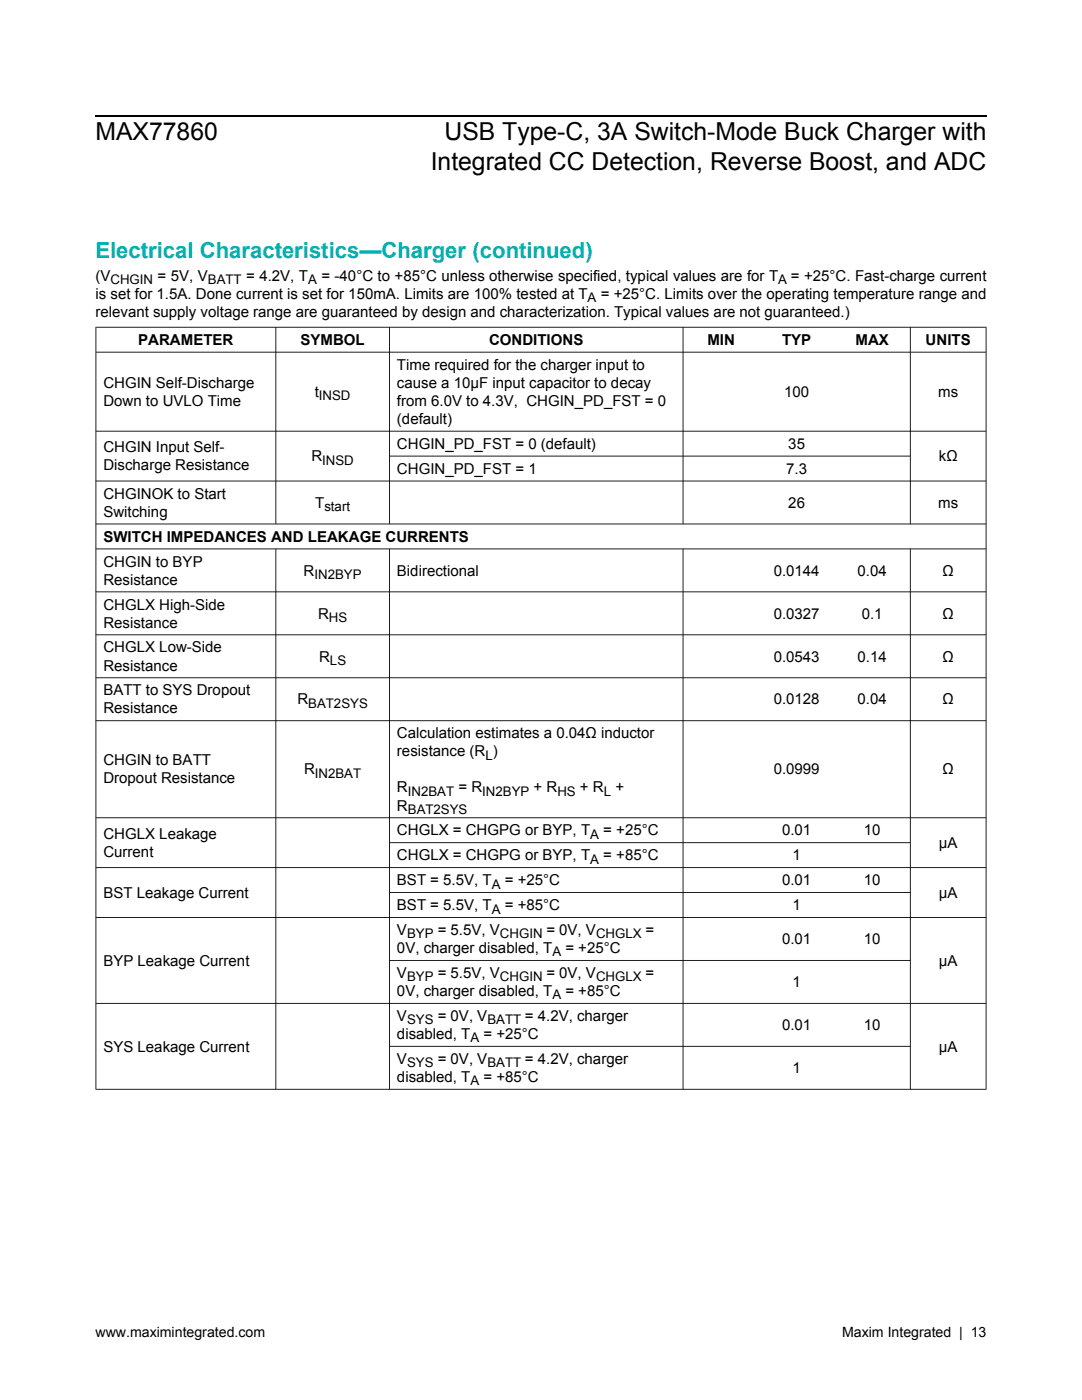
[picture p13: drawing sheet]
<svg xmlns="http://www.w3.org/2000/svg" width="216mm" height="279mm" viewBox="0 0 216 279" stroke-linecap="round" stroke-linejoin="round" font-family="sans-serif">
<defs><g id="words">
<g font-size="4.9">
<text x="19" y="27.9">MAX77860</text>
<text x="88.7" y="27.9">USB Type-C, 3A Switch-Mode Buck Charger with</text>
<text x="85.9" y="33.9">Integrated CC Detection, Reverse Boost, and ADC</text>
</g>
<text font-size="4.4" fill="#00b1b0" x="19" y="51.4">Electrical Characteristics—Charger (continued)</text>
<g font-size="3">
<text x="19" y="56.1">(V</text>
<text x="19" y="59.7">is set for 1.5A. Done current is set for 150mA. Limits are 100% tested at T</text>
<text x="19" y="63.3">relevant supply voltage range are guaranteed by design and characterization. Typical values are not guaranteed.)</text>
<text x="27.6" y="68.8">PARAMETER</text>
<text x="60" y="68.8">SYMBOL</text>
<text x="97.6" y="68.8">CONDITIONS</text>
<text x="141.1" y="68.8">MIN</text>
<text x="156.1" y="68.8">TYP</text>
<text x="170.7" y="68.8">MAX</text>
<text x="184.7" y="68.8">UNITS</text>
<text x="20.6" y="77.4">CHGIN Self-Discharge</text>
<text x="79.2" y="73.8">Time required for the charger input to</text>
<text x="79.2" y="77.4">cause a 10µF input capacitor to decay</text>
<text x="20.6" y="81">Down to UVLO Time</text>
<text x="62.8" y="79.2">t</text>
<text x="79.2" y="81">from 6.0V to 4.3V, CHGIN_PD_FST = 0</text>
<text x="156.5" y="79.2">100</text>
<text x="187.2" y="79.2">ms</text>
<text x="79.2" y="84.6">(default)</text>
<text x="79.2" y="89.6">CHGIN_PD_FST = 0 (default)</text>
<text x="157.3" y="89.6">35</text>
<text x="20.6" y="90.3">CHGIN Input Self-</text>
<text x="20.6" y="93.9">Discharge Resistance</text>
<text x="62.1" y="92.1">R</text>
<text x="79.2" y="94.6">CHGIN_PD_FST = 1</text>
<text x="156.9" y="94.6">7.3</text>
<text x="187.3" y="92.1">kΩ</text>
<text x="20.6" y="99.5">CHGINOK to Start</text>
<text x="62.9" y="101.3">T</text>
<text x="157.3" y="101.3">26</text>
<text x="187.2" y="101.3">ms</text>
<text x="20.6" y="103.1">Switching</text>
<text x="20.6" y="108.1">SWITCH IMPEDANCES AND LEAKAGE CURRENTS</text>
<text x="20.6" y="113.1">CHGIN to BYP</text>
<text x="20.6" y="116.7">Resistance</text>
<text x="60.6" y="114.9">R</text>
<text x="79.2" y="114.9">Bidirectional</text>
<text x="154.4" y="114.9">0.0144</text>
<text x="171.1" y="114.9">0.04</text>
<text x="188.1" y="114.9">Ω</text>
<text x="20.6" y="121.6">CHGLX High-Side</text>
<text x="20.6" y="125.2">Resistance</text>
<text x="63.5" y="123.4">R</text>
<text x="154.4" y="123.4">0.0327</text>
<text x="172" y="123.4">0.1</text>
<text x="188.1" y="123.4">Ω</text>
<text x="20.6" y="130.2">CHGLX Low-Side</text>
<text x="20.6" y="133.8">Resistance</text>
<text x="63.7" y="132">R</text>
<text x="154.4" y="132">0.0543</text>
<text x="171.1" y="132">0.14</text>
<text x="188.1" y="132">Ω</text>
<text x="20.6" y="138.8">BATT to SYS Dropout</text>
<text x="20.6" y="142.4">Resistance</text>
<text x="59.3" y="140.6">R</text>
<text x="154.4" y="140.6">0.0128</text>
<text x="171.1" y="140.6">0.04</text>
<text x="188.1" y="140.6">Ω</text>
<text x="79.2" y="147.4">Calculation estimates a 0.04Ω inductor</text>
<text x="20.6" y="152.8">CHGIN to BATT</text>
<text x="60.7" y="154.6">R</text>
<text x="79.2" y="151">resistance (R</text>
<text x="154.4" y="154.6">0.0999</text>
<text x="188.1" y="154.6">Ω</text>
<text x="20.6" y="156.4">Dropout Resistance</text>
<text x="79.2" y="158.2">R</text>
<text x="79.2" y="161.8">R</text>
<text x="20.6" y="167.4">CHGLX Leakage</text>
<text x="79.2" y="166.7">CHGLX = CHGPG or BYP, T</text>
<text x="156.1" y="166.7">0.01</text>
<text x="172.4" y="166.7">10</text>
<text x="20.6" y="171">Current</text>
<text x="79.2" y="171.7">CHGLX = CHGPG or BYP, T</text>
<text x="158.1" y="171.7">1</text>
<text x="187.3" y="169.2">µA</text>
<text x="20.6" y="179.2">BST Leakage Current</text>
<text x="79.2" y="176.7">BST = 5.5V, T</text>
<text x="156.1" y="176.7">0.01</text>
<text x="172.4" y="176.7">10</text>
<text x="187.3" y="179.2">µA</text>
<text x="79.2" y="181.7">BST = 5.5V, T</text>
<text x="158.1" y="181.7">1</text>
<text x="79.2" y="186.6">V</text>
<text x="79.2" y="190.2">0V, charger disabled, T</text>
<text x="156.1" y="188.4">0.01</text>
<text x="172.4" y="188.4">10</text>
<text x="20.6" y="192.7">BYP Leakage Current</text>
<text x="79.2" y="195.2">V</text>
<text x="158.1" y="197">1</text>
<text x="187.3" y="192.7">µA</text>
<text x="79.2" y="198.8">0V, charger disabled, T</text>
<text x="79.2" y="203.8">V</text>
<text x="20.6" y="209.9">SYS Leakage Current</text>
<text x="79.2" y="207.4">disabled, T</text>
<text x="156.1" y="205.6">0.01</text>
<text x="172.4" y="205.6">10</text>
<text x="187.3" y="209.9">µA</text>
<text x="79.2" y="212.3">V</text>
<text x="79.2" y="215.9">disabled, T</text>
<text x="158.1" y="214.1">1</text>
</g>
<g font-size="2.8">
<text x="19" y="266.8">www.maximintegrated.com</text>
<text x="168" y="266.8">Maxim Integrated | 13</text>
</g>
<g font-size="2.6">
<text x="22" y="56.7">CHGIN = 5V, VBATT = 4.2V, TA = -40°C to +85°C unless otherwise specified, typical values are for TA = +25°C. Fast-charge current</text>
<text x="117.3" y="60.3">A = +25°C. Limits over the operating temperature range and</text>
<text x="63.6" y="79.9">INSD</text>
<text x="64.3" y="92.7">INSD</text>
<text x="64.7" y="102">start</text>
<text x="62.8" y="115.5">IN2BYP</text>
<text x="65.6" y="124.1">HS</text>
<text x="65.8" y="132.7">LS</text>
<text x="61.5" y="141.3">BAT2SYS</text>
<text x="62.8" y="155.2">IN2BAT</text>
<text x="96.9" y="151.6">L)</text>
<text x="81.4" y="158.8">IN2BAT = RIN2BYP + RHS + RL +</text>
<text x="81.4" y="162.4">BAT2SYS</text>
<text x="117.8" y="167.4">A = +25°C</text>
<text x="117.8" y="172.4">A = +85°C</text>
<text x="98.1" y="177.3">A = +25°C</text>
<text x="98.1" y="182.3">A = +85°C</text>
<text x="81.2" y="187.3">BYP = 5.5V, VCHGIN = 0V, VCHGLX =</text>
<text x="110.2" y="190.9">A = +25°C</text>
<text x="81.2" y="195.9">BYP = 5.5V, VCHGIN = 0V, VCHGLX =</text>
<text x="110.2" y="199.5">A = +85°C</text>
<text x="81.2" y="204.4">SYS = 0V, VBATT = 4.2V, charger</text>
<text x="93.9" y="208">A = +25°C</text>
<text x="81.2" y="213">SYS = 0V, VBATT = 4.2V, charger</text>
<text x="93.9" y="216.6">A = +85°C</text>
</g>
</g></defs>
<g fill="none" stroke="#000" stroke-width=".2">
<path d="M19 70.3h177.8M19 65.3h177.8M19.1 65.2v152.3M55 65.2v39.5M77.7 65.2v39.5M136.3 65.2v39.5M181.6 65.2v39.5M196.8 65.2v152.3M19 86.1h177.8M19 96h177.8M77.6 91h104.1M19 104.6h177.8"/>
<path d="M19 109.5h177.8M19 118.1h177.8M55 109.5v108M77.7 109.5v108M136.3 109.5v108M181.6 109.5v108M19 126.7h177.8M19 135.3h177.8M19 143.8h177.8M19 163.2h177.8M19 173.2h177.8M77.6 168.2h104.1"/>
<path d="M77.6 178.1h104.1M19 183.1h177.8M77.6 191.7h104.1M19 200.2h177.8M19 217.4h177.8M77.6 208.8h104.1"/>
</g>
<path d="M19 23.1h177.8" fill="none" stroke="#000" stroke-width=".26"/>
<use href="#words"/>
</svg>
